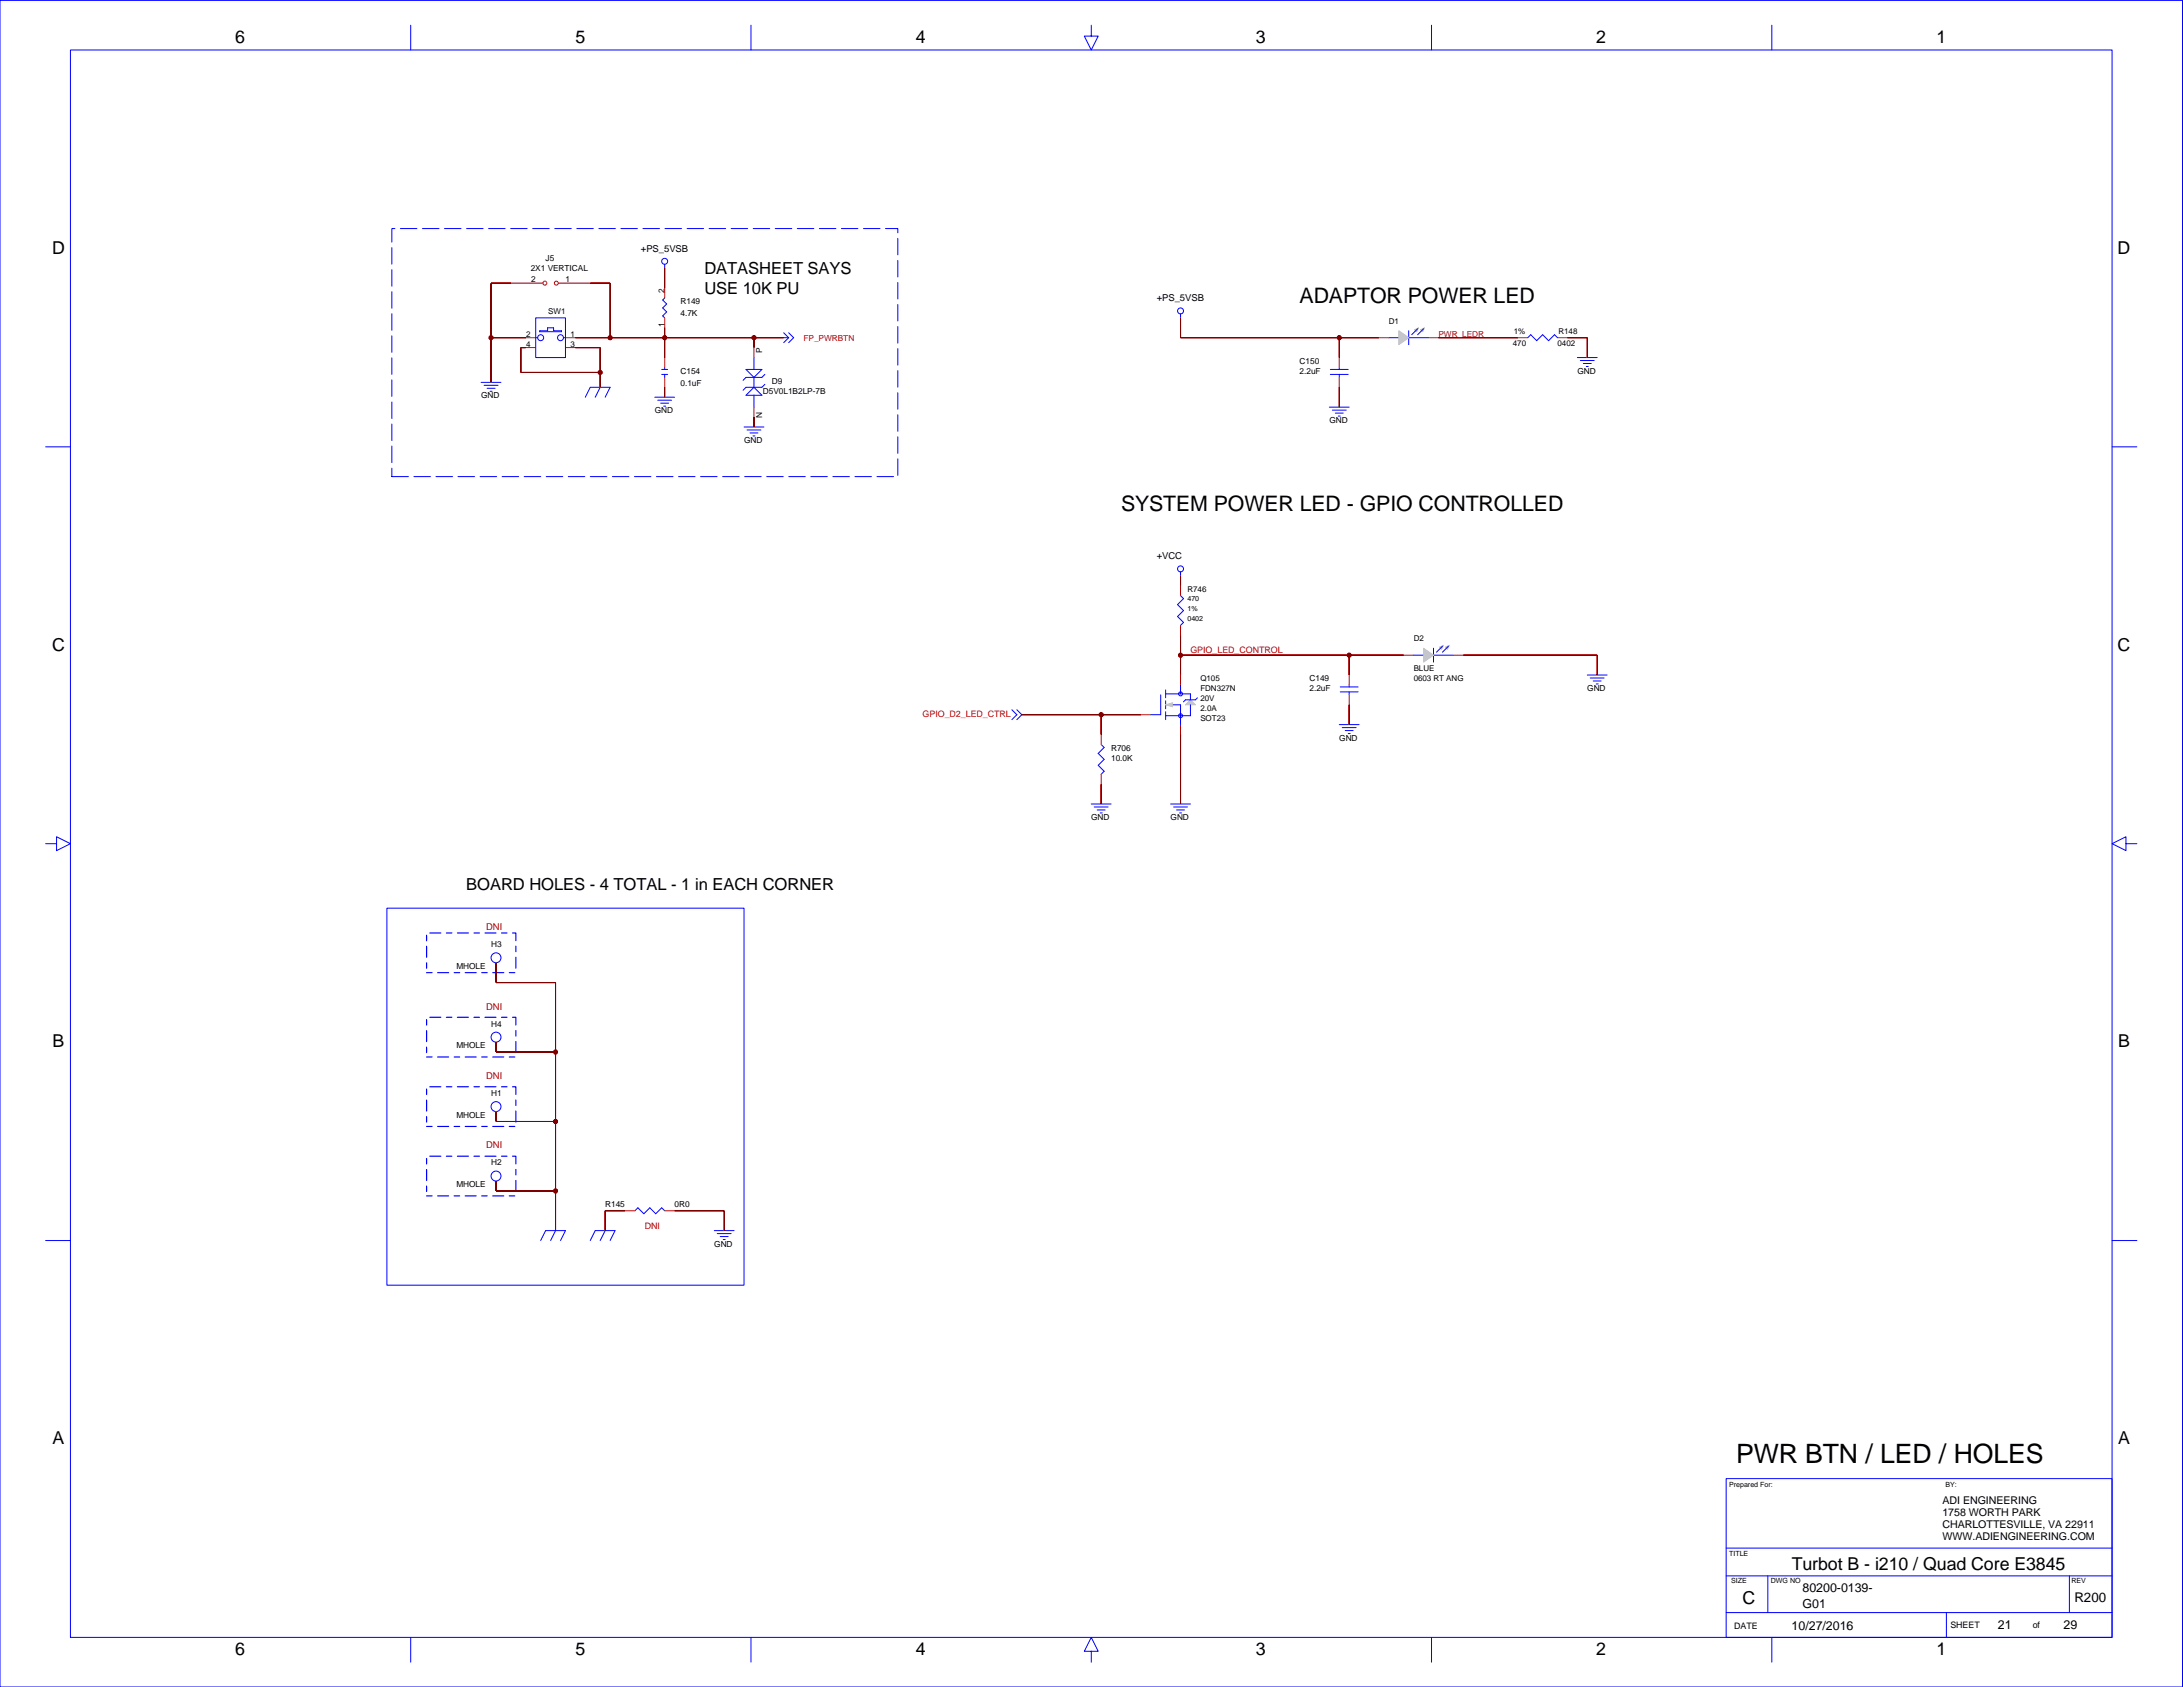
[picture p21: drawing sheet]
<svg xmlns="http://www.w3.org/2000/svg" width="559mm" height="432mm" viewBox="0 0 559 432" stroke-linecap="round" stroke-linejoin="round" font-family="sans-serif">
<defs><g id="words">
<text font-size="6.8" x="444.4" y="374.4">PWR BTN / LED / HOLES</text>
<g font-size="5.5">
<text x="332.7" y="77.6">ADAPTOR POWER LED</text>
<text x="287" y="130.9">SYSTEM POWER LED - GPIO CONTROLLED</text>
</g>
<g font-size="4.6">
<text x="60.2" y="11.1">6</text>
<text x="147.3" y="11.1">5</text>
<text x="234.4" y="11.1">4</text>
<text x="321.5" y="11.1">3</text>
<text x="408.6" y="11.1">2</text>
<text x="495.7" y="11.1">1</text>
<text x="13.4" y="64.9">D</text>
<text x="542.1" y="64.9">D</text>
<text x="13.4" y="166.5">C</text>
<text x="542.1" y="166.5">C</text>
<text x="13.5" y="268.1">B</text>
<text x="542.2" y="268.1">B</text>
<text x="13.5" y="369.7">A</text>
<text x="542.2" y="369.7">A</text>
<text x="458.6" y="401.8">Turbot B - i210 / Quad Core E3845</text>
<text x="446.1" y="410.6">C</text>
<text x="60.2" y="423.5">6</text>
<text x="147.3" y="423.5">5</text>
<text x="234.4" y="423.5">4</text>
<text x="321.5" y="423.5">3</text>
<text x="408.6" y="423.5">2</text>
<text x="495.7" y="423.5">1</text>
</g>
<g font-size="4.2">
<text x="180.3" y="70.2">DATASHEET SAYS</text>
<text x="180.3" y="75.3">USE 10K PU</text>
<text x="119.4" y="227.7">BOARD HOLES - 4 TOTAL - 1 in EACH CORNER</text>
</g>
<text font-size="3.4" x="531" y="410">R200</text>
<g font-size="3.2">
<text x="461.4" y="407.5">80200-0139-</text>
<text x="461.4" y="411.5">G01</text>
<text x="458.6" y="417.1">10/27/2016</text>
<text x="511.4" y="416.9">21</text>
<text x="528.2" y="417">29</text>
</g>
<g font-size="2.7">
<text x="497.2" y="385">ADI ENGINEERING</text>
<text x="497.2" y="388">1758 WORTH PARK</text>
<text x="497.2" y="391.1">CHARLOTTESVILLE, VA 22911</text>
<text x="497.2" y="394.1">WWW.ADIENGINEERING.COM</text>
</g>
<g font-size="2.4">
<text x="164" y="64.4">+PS_5VSB</text>
<text x="296.1" y="77.1">+PS_5VSB</text>
<text x="296.1" y="143.1">+VCC</text>
</g>
<g font-size="2.4" fill="#f00">
<text x="124.4" y="238.1">DNI</text>
<text x="124.4" y="258.4">DNI</text>
<text x="124.4" y="276.2">DNI</text>
<text x="124.4" y="293.9">DNI</text>
</g>
<g font-size="2.3" fill="#f00">
<text x="304.7" y="167.2">GPIO_LED_CONTROL</text>
<text x="236.2" y="183.6">GPIO_D2_LED_CTRL</text>
<text x="165.1" y="314.5">DNI</text>
</g>
<g font-size="2.3">
<text x="443.9" y="417.1">DATE</text>
<text x="499.3" y="416.8">SHEET</text>
<text x="520.3" y="416.8">of</text>
</g>
<g font-size="2.1">
<text x="135.9" y="69.3">2X1 VERTICAL</text>
<text x="139.7" y="66.8">J5</text>
<text x="136" y="72.3">2</text>
<text x="144.7" y="72.3">1</text>
<text x="170.1" y="75" transform="rotate(-90 170.1 75)">2</text>
<text x="174.2" y="77.9">R149</text>
<text x="170.1" y="83.8" transform="rotate(-90 170.1 83.8)">1</text>
<text x="174.2" y="80.9">4.7K</text>
<text x="174.2" y="95.6">C154</text>
<text x="195.1" y="90.2" transform="rotate(-90 195.1 90.2)">P</text>
<text x="332.7" y="95.6">2.2uF</text>
<text x="332.7" y="93.1">C150</text>
<text x="403.8" y="95.6">GND</text>
<text x="123.2" y="102">GND</text>
<text x="174.2" y="98.7">0.1uF</text>
<text x="195.3" y="100.7">D5V0L1B2LP-7B</text>
<text x="197.6" y="98.2">D9</text>
<text x="167.6" y="105.8">GND</text>
<text x="195.1" y="107" transform="rotate(-90 195.1 107)">N</text>
<text x="190.5" y="113.4">GND</text>
<text x="340.3" y="108.3">GND</text>
<text x="335.2" y="176.9">2.2uF</text>
<text x="335.2" y="174.4">C149</text>
<text x="406.3" y="176.9">GND</text>
<text x="342.8" y="189.6">GND</text>
<text x="284.4" y="192.1">R706</text>
<text x="284.4" y="194.7">10.0K</text>
<text x="279.3" y="209.9">GND</text>
<text x="299.7" y="209.9">GND</text>
<text x="125.7" y="242.4">H3</text>
<text x="116.8" y="248">MHOLE</text>
<text x="125.7" y="262.7">H4</text>
<text x="116.8" y="268.3">MHOLE</text>
<text x="125.7" y="280.5">H1</text>
<text x="116.8" y="286.1">MHOLE</text>
<text x="125.7" y="298.3">H2</text>
<text x="116.8" y="303.9">MHOLE</text>
<text x="154.9" y="309">R145</text>
<text x="172.7" y="309">0R0</text>
<text x="182.8" y="319.1">GND</text>
</g>
<g font-size="2.1" fill="#f00">
<text x="205.7" y="87.2">FP_PWRBTN</text>
<text x="368.2" y="86.3">PWR_LEDR</text>
</g>
<g font-size="2">
<text x="140.3" y="80.4">SW1</text>
<text x="355.5" y="82.9">D1</text>
<text x="134.7" y="88.8">4</text>
<text x="134.7" y="86.2">2</text>
<text x="146" y="88.8">3</text>
<text x="146" y="86.2">1</text>
<text x="387.3" y="88.5">470</text>
<text x="387.5" y="85.5">1%</text>
<text x="398.7" y="88.5">0402</text>
<text x="398.9" y="85.5">R148</text>
<text x="304" y="151.5">R746</text>
<text x="361.9" y="164.2">D2</text>
<text x="361.9" y="171.8">BLUE</text>
<text x="307.3" y="174.3">Q105</text>
<text x="307.3" y="176.9">FDN327N</text>
<text x="307.3" y="179.4">20V</text>
<text x="361.9" y="174.3">0603 RT ANG</text>
<text x="307.3" y="184.5">SOT23</text>
<text x="307.3" y="182">2.0A</text>
</g>
<g font-size="1.8">
<text x="304" y="153.8">470</text>
<text x="304" y="158.9">0402</text>
<text x="304" y="156.4">1%</text>
<text x="442.6" y="380.6">Prepared For:</text>
<text x="498" y="380.6">BY:</text>
<text x="442.6" y="398.4">TITLE</text>
<text x="443.1" y="405.2">SIZE</text>
<text x="453.3" y="405.2">DWG NO</text>
<text x="530.2" y="405.2">REV</text>
</g>
</g></defs>
<g fill="none" stroke="#00f" stroke-width=".26">
<path d="M0 .1h558.7v431.7h-558.7zM18 12.8h522.6v406.3h-522.6zM105.1 6.4v6.4M192.2 6.4v6.4M279.3 6.4v2.8h1.8l-1.8 3.6-1.7-3.6h1.7M366.4 6.4v6.4M453.5 6.4v6.4M170.1 76.3l-.5 .5 1 1-1 1 1 1-1 1.1 .5 .5M170.1 67.6v1.1M123.2 97.9h5M123.9 98.6h3.6M124.7 99.4h2"/>
<path d="M137.1 81.4h7.6v10.1h-7.6zM137.1 86.4h.5M138.1 84.7h2.1v-.8h1.5v.8h2v.2h-5.6zM144.2 86.4h.5M153.6 99.1l-1.2 2.6M169.4 94.6h1.5M169.4 95.8h1.5M170.1 94.1v.5M170.1 95.8v.8M191 94.6h4l-2 2zM193 91.5v3.1M193 96.6v2.5"/>
<path d="M195.8 95.8l-.8 .8h-4l-.8 .8M195.8 98.4l-.8 .7h-4l-.8 .8M200.6 86.4h1.3M200.6 85.2l1.3 1.2M201.9 85.2l1.3 1.2-1.3 1.3M201.9 86.4l-1.3 1.3M302.2 80.3v1.1M340.5 94.6h4.6M340.5 95.8h4.6M342.8 94.1v.5M342.8 95.8v.8M355.5 86.4h2.6"/>
<path d="M360.6 86.4h5.1M360.6 84.7v3.5M362.9 84.2l-1.5 1.5M364.4 84.2l-1.5 1.5M391.1 86.4l.7-.7 1.6 1.5 1.5-1.5 1.5 1.5 1.5-1.5 .8 .7M403.8 91.5h5M404.5 92.3h3.6M405.3 93h2M406.1 93.8h.5M11.7 114.4h6.3M125.4 100.2h.6M149.8 101.7l1.3-2.6h5.1l-1.3 2.6"/>
<path d="M167.6 101.7h5.1M168.4 102.4h3.5M169.1 103.2h2.1M169.9 104h.5M190.5 109.3h5M191 101.2l2-2.1 2 2.1zM191.2 110.1h3.6M192 110.8h2M192.7 111.6h.5M193 101.2v3M340.3 104.2h5.1M341 105h3.6"/>
<path d="M341.8 105.7h2M342.6 106.5h.5M540.6 114.4h6.4M302.2 146.4v1M302.2 152.5l.8 .7-1.6 1.5 1.6 1.6-1.6 1.5 1.6 1.5-.8 .8M297.1 177.9v5h-2.5M298.4 176.6v2M298.4 179.4v2M298.4 177.6h6.3v1.5M302.2 175.3v2.3M306.5 178.6l-.5 .5h-2.5l-.5 .5M343.1 175.8h4.5"/>
<path d="M343.1 177.1h4.5M345.4 175.3v.5M345.4 177.1v.8M361.9 167.7h2.5M366.9 165.9v3.6M366.9 167.7h5.1M369.2 165.4l-1.5 1.5M370.8 165.4l-1.6 1.5M406.3 172.8h5.1M407.1 173.5h3.5M407.8 174.3h2.1M408.6 175.1h.5"/>
<path d="M259 181.7l1.3 1.2-1.3 1.3M260.3 181.7l1.3 1.2-1.3 1.3M281.9 190.6l.7 .7-1.5 1.5 1.5 1.6-1.5 1.5 1.5 1.5-.7 .8M298.4 182.2v2M299.7 180.4h2.5v5.1M304.7 180.4v2.8h-6.3M342.8 185.5h5.1M343.6 186.2h3.5M344.3 187h2.1M345.1 187.8h.5M11.7 215.9h2.8v-1.7l3.5 1.7-3.5 1.8v-1.8M279.3 205.8h5.1"/>
<path d="M280.1 206.6h3.6M280.9 207.3h2M281.6 208.1h.5M299.7 205.8h5M300.4 206.6h3.6M301.2 207.3h2M301.9 208.1h.5M544.2 215.9v-1.7l-3.6 1.7 3.6 1.8v-1.8h2.8M99 232.5h91.5v96.5h-91.5zM11.7 317.5h6.3M138.4 317.5l1.3-2.5h5l-1.2 2.5M142.2 315l-1.3 2.5"/>
<path d="M151.1 317.5l1.3-2.5h5l-1.2 2.5M154.9 315l-1.3 2.5M162.5 309.9l.8-.8 1.5 1.6 1.5-1.6 1.6 1.6 1.5-1.6 .7 .8M182.8 315h5.1M183.6 315.7h3.6M184.4 316.5h2M185.1 317.3h.5M540.6 317.5h6.4M441.9 378.5h98.7v40.6h-98.7zM441.9 396.2h98.7M105.1 419.1v6.4M192.2 419.1v6.4"/>
<path d="M366.4 419.1v6.4M441.9 412.8h98.7M441.9 403.4h98.7M452.5 403.4v9.4M453.5 419.1v6.4M498.2 412.8v6.3M529.7 403.4v9.4M279.3 422.7h1.8l-1.8-3.6-1.7 3.6h1.7v2.8"/>
<circle cx="170.1" cy="66.9" r=".76"/>
<circle cx="302.2" cy="79.6" r=".76"/>
<circle cx="138.4" cy="86.4" r=".76"/>
<circle cx="143.5" cy="86.4" r=".76"/>
<circle cx="302.2" cy="145.6" r=".76"/>
<circle cx="302.2" cy="177.6" r=".51"/>
<circle cx="302.2" cy="183.2" r=".51"/>
<circle cx="127" cy="245.2" r="1.27"/>
<circle cx="127" cy="265.5" r="1.27"/>
<circle cx="127" cy="283.2" r="1.27"/>
<circle cx="127" cy="301" r="1.27"/>
</g>
<path d="M109.2 238.8h22.8v10.2h-22.8zM109.2 278.2h22.8v10.1h-22.8zM109.2 260.4h22.8v10.1h-22.8zM109.2 295.9h22.8v10.2h-22.8z" fill="none" stroke="#00f" stroke-width=".3" stroke-dasharray="1.4 1.4 2.8 1.4"/>
<path d="M100.3 58.5h129.5v63.5h-129.5z" fill="none" stroke="#00f" stroke-width=".26" stroke-dasharray="4.2 1.4"/>
<g fill="none" stroke="#f00" stroke-width=".26">
<path d="M130.8 72.5h8.2M142.9 72.5h8.2M170.1 68.7h.1M170.1 73.7v2.6M125.7 97.9h.1M134.6 86.4h2.5M134.6 89h2.5M144.7 86.4h2.6M144.7 89h2.6M153.6 99.1h.1M170.1 81.4v2.5M170.1 91.5v2.6"/>
<path d="M170.1 96.6v2.5M193 89v2.5M200.6 86.4h.1M302.2 81.4h.1M342.8 91.5v2.6M342.8 96.6v2.5M353 86.4h2.5M365.7 86.4h2.5M388.5 86.4h2.6M398.7 86.4h2.5M406.3 91.5h.1M170.1 101.7h.1"/>
<path d="M193 109.3h.1M193 104.2v2.6M342.8 104.2h.1M302.2 147.4h.1M302.2 149.9v2.6M302.2 160.1v2.5M302.2 172.8v2.5M345.4 172.8v2.5M345.4 177.9v2.5M359.3 167.7h2.6M372 167.7h2.6M408.8 172.8h.1"/>
<path d="M261.6 182.9h.1M281.9 188v2.6M281.9 198.2v2.5M292 182.9h2.6M302.2 185.5v2.5M345.4 185.5h.1M281.9 205.8h.1M302.2 205.8h.1M127 246.4h.1M127 266.7h.1M127 284.5h.1M127 302.3h.1"/>
<path d="M142.2 315h.1M154.9 315h.1M160 309.9h2.5M170.1 309.9h2.6M185.4 315h.1"/>
<circle cx="139.5" cy="72.5" r=".51"/>
<circle cx="142.4" cy="72.5" r=".51"/>
</g>
<g fill="#800000" stroke="#800000" stroke-width=".26">
<path d="M345.4 167.7h13.9z" fill-rule="evenodd"/>
<path d="M302.2 167.7v5.1z" fill-rule="evenodd"/>
<path d="M302.2 162.6v5.1z" fill-rule="evenodd"/>
<path d="M345.4 167.7v5.1z" fill-rule="evenodd"/>
<path d="M302.2 167.7h43.2z" fill-rule="evenodd"/>
<path d="M342.8 86.4h10.2z" fill-rule="evenodd"/>
<path d="M302.2 81.4v5z" fill-rule="evenodd"/>
<path d="M302.2 86.4h40.6z" fill-rule="evenodd"/>
<path d="M342.8 86.4v5.1z" fill-rule="evenodd"/>
<path d="M170.1 68.7v5z" fill-rule="evenodd"/>
<path d="M170.1 99.1v2.6z" fill-rule="evenodd"/>
<path d="M342.8 99.1v5.1z" fill-rule="evenodd"/>
<path d="M406.3 86.4v5.1z" fill-rule="evenodd"/>
<path d="M401.2 86.4h5.1z" fill-rule="evenodd"/>
<path d="M193 106.8v2.5z" fill-rule="evenodd"/>
<path d="M345.4 180.4v5.1z" fill-rule="evenodd"/>
<path d="M374.6 167.7h34.2z" fill-rule="evenodd"/>
<path d="M408.8 167.7v5.1z" fill-rule="evenodd"/>
<path d="M172.7 309.9h12.7z" fill-rule="evenodd"/>
<path d="M185.4 309.9v5.1z" fill-rule="evenodd"/>
<path d="M127 302.3v2.5z" fill-rule="evenodd"/>
<path d="M127 304.8h15.2z" fill-rule="evenodd"/>
<path d="M142.2 304.8v10.2z" fill-rule="evenodd"/>
<path d="M142.2 287.1v17.7z" fill-rule="evenodd"/>
<path d="M127 284.5v2.6z" fill-rule="evenodd"/>
<path d="M127 287.1h15.2z" fill-rule="evenodd"/>
<path d="M142.2 269.3v17.8z" fill-rule="evenodd"/>
<path d="M127 266.7v2.6z" fill-rule="evenodd"/>
<path d="M127 269.3h15.2z" fill-rule="evenodd"/>
<path d="M142.2 251.5v17.8z" fill-rule="evenodd"/>
<path d="M127 251.5h15.2z" fill-rule="evenodd"/>
<path d="M127 246.4v5.1z" fill-rule="evenodd"/>
<path d="M154.9 309.9h5.1z" fill-rule="evenodd"/>
<path d="M154.9 309.9v5.1z" fill-rule="evenodd"/>
<path d="M368.2 86.4h20.3z" fill-rule="evenodd"/>
<path d="M302.2 188v17.8z" fill-rule="evenodd"/>
<path d="M281.9 200.7v5.1z" fill-rule="evenodd"/>
<path d="M302.2 147.4v2.5z" fill-rule="evenodd"/>
<path d="M261.6 182.9h20.3z" fill-rule="evenodd"/>
<path d="M281.9 182.9v5.1z" fill-rule="evenodd"/>
<path d="M281.9 182.9h10.1z" fill-rule="evenodd"/>
<path d="M147.3 86.4h8.9z" fill-rule="evenodd"/>
<path d="M156.2 72.5v13.9z" fill-rule="evenodd"/>
<path d="M193 86.4h7.6z" fill-rule="evenodd"/>
<path d="M193 86.4v2.6z" fill-rule="evenodd"/>
<path d="M170.1 86.4h22.9z" fill-rule="evenodd"/>
<path d="M170.1 86.4v5.1z" fill-rule="evenodd"/>
<path d="M170.1 83.9v2.5z" fill-rule="evenodd"/>
<path d="M156.2 86.4h13.9z" fill-rule="evenodd"/>
<path d="M151.1 72.5h5.1z" fill-rule="evenodd"/>
<path d="M147.3 89h6.3z" fill-rule="evenodd"/>
<path d="M133.3 89h1.3z" fill-rule="evenodd"/>
<path d="M133.3 95.3h20.3z" fill-rule="evenodd"/>
<path d="M133.3 89v6.3z" fill-rule="evenodd"/>
<path d="M153.6 95.3v3.8z" fill-rule="evenodd"/>
<path d="M153.6 89v6.3z" fill-rule="evenodd"/>
<path d="M125.7 86.4h8.9z" fill-rule="evenodd"/>
<path d="M125.7 72.5h5.1z" fill-rule="evenodd"/>
<path d="M125.7 72.5v13.9z" fill-rule="evenodd"/>
<path d="M125.7 86.4v11.5z" fill-rule="evenodd"/>
<circle cx="302.2" cy="167.7" r=".51"/>
<circle cx="345.4" cy="167.7" r=".51"/>
<circle cx="342.8" cy="86.4" r=".51"/>
<circle cx="142.2" cy="304.8" r=".51"/>
<circle cx="142.2" cy="287.1" r=".51"/>
<circle cx="142.2" cy="269.3" r=".51"/>
<circle cx="281.9" cy="182.9" r=".51"/>
<circle cx="193" cy="86.4" r=".51"/>
<circle cx="156.2" cy="86.4" r=".51"/>
<circle cx="170.1" cy="86.4" r=".51"/>
<circle cx="153.6" cy="95.3" r=".51"/>
<circle cx="125.7" cy="86.4" r=".51"/>
</g>
<g fill="none" stroke="#800000" stroke-width=".26">
<path d="M130.8 72.5h-5.1v25.4M151.1 72.5h5.1v13.9M170.1 68.7v5M125.7 86.4h8.9M134.6 89h-1.3v6.3h20.3M147.3 86.4h53.3M147.3 89h6.3v10.1M170.1 83.9v7.6M170.1 99.1v2.6M193 86.4v2.6M302.2 81.4v5h50.8M342.8 86.4v5.1"/>
<path d="M342.8 99.1v5.1M368.2 86.4h20.3M401.2 86.4h5.1v5.1M193 106.8v2.5M302.2 147.4v2.5M302.2 167.7h57.1M302.2 162.6v10.2M345.4 167.7v5.1M374.6 167.7h34.2v5.1M261.6 182.9h30.4M281.9 182.9v5.1M302.2 188v17.8"/>
<path d="M345.4 180.4v5.1M281.9 200.7v5.1M127 246.4v5.1h15.2v63.5M127 266.7v2.6h15.2M127 284.5v2.6h15.2M127 302.3v2.5h15.2M160 309.9h-5.1v5.1M172.7 309.9h12.7v5.1"/>
<circle cx="125.7" cy="86.4" r=".51"/>
<circle cx="153.6" cy="95.3" r=".51"/>
<circle cx="156.2" cy="86.4" r=".51"/>
<circle cx="170.1" cy="86.4" r=".51"/>
<circle cx="193" cy="86.4" r=".51"/>
<circle cx="342.8" cy="86.4" r=".51"/>
<circle cx="302.2" cy="167.7" r=".51"/>
<circle cx="345.4" cy="167.7" r=".51"/>
<circle cx="281.9" cy="182.9" r=".51"/>
<circle cx="142.2" cy="269.3" r=".51"/>
<circle cx="142.2" cy="287.1" r=".51"/>
<circle cx="142.2" cy="304.8" r=".51"/>
</g>
<g fill="#c0c0c0" stroke="#c0c0c0" stroke-width=".26">
<path d="M304.7 179.1l1.3 1.3h-2.5z" fill-rule="evenodd"/>
<path d="M298.4 180.4l1.8-.5v1z" fill-rule="evenodd"/>
<path d="M358.1 84.7l2.5 1.7-2.5 1.8z" fill-rule="evenodd"/>
<path d="M363.6 84.4l1.1-.5-.5 1z" fill-rule="evenodd"/>
<path d="M362.1 84.4l1-.5-.5 1z" fill-rule="evenodd"/>
<path d="M364.4 165.9l2.5 1.8-2.5 1.8z" fill-rule="evenodd"/>
<path d="M370 165.7l1-.5-.5 1z" fill-rule="evenodd"/>
<path d="M368.5 165.7l1-.5-.5 1z" fill-rule="evenodd"/>
</g>
<use href="#words"/>
</svg>
